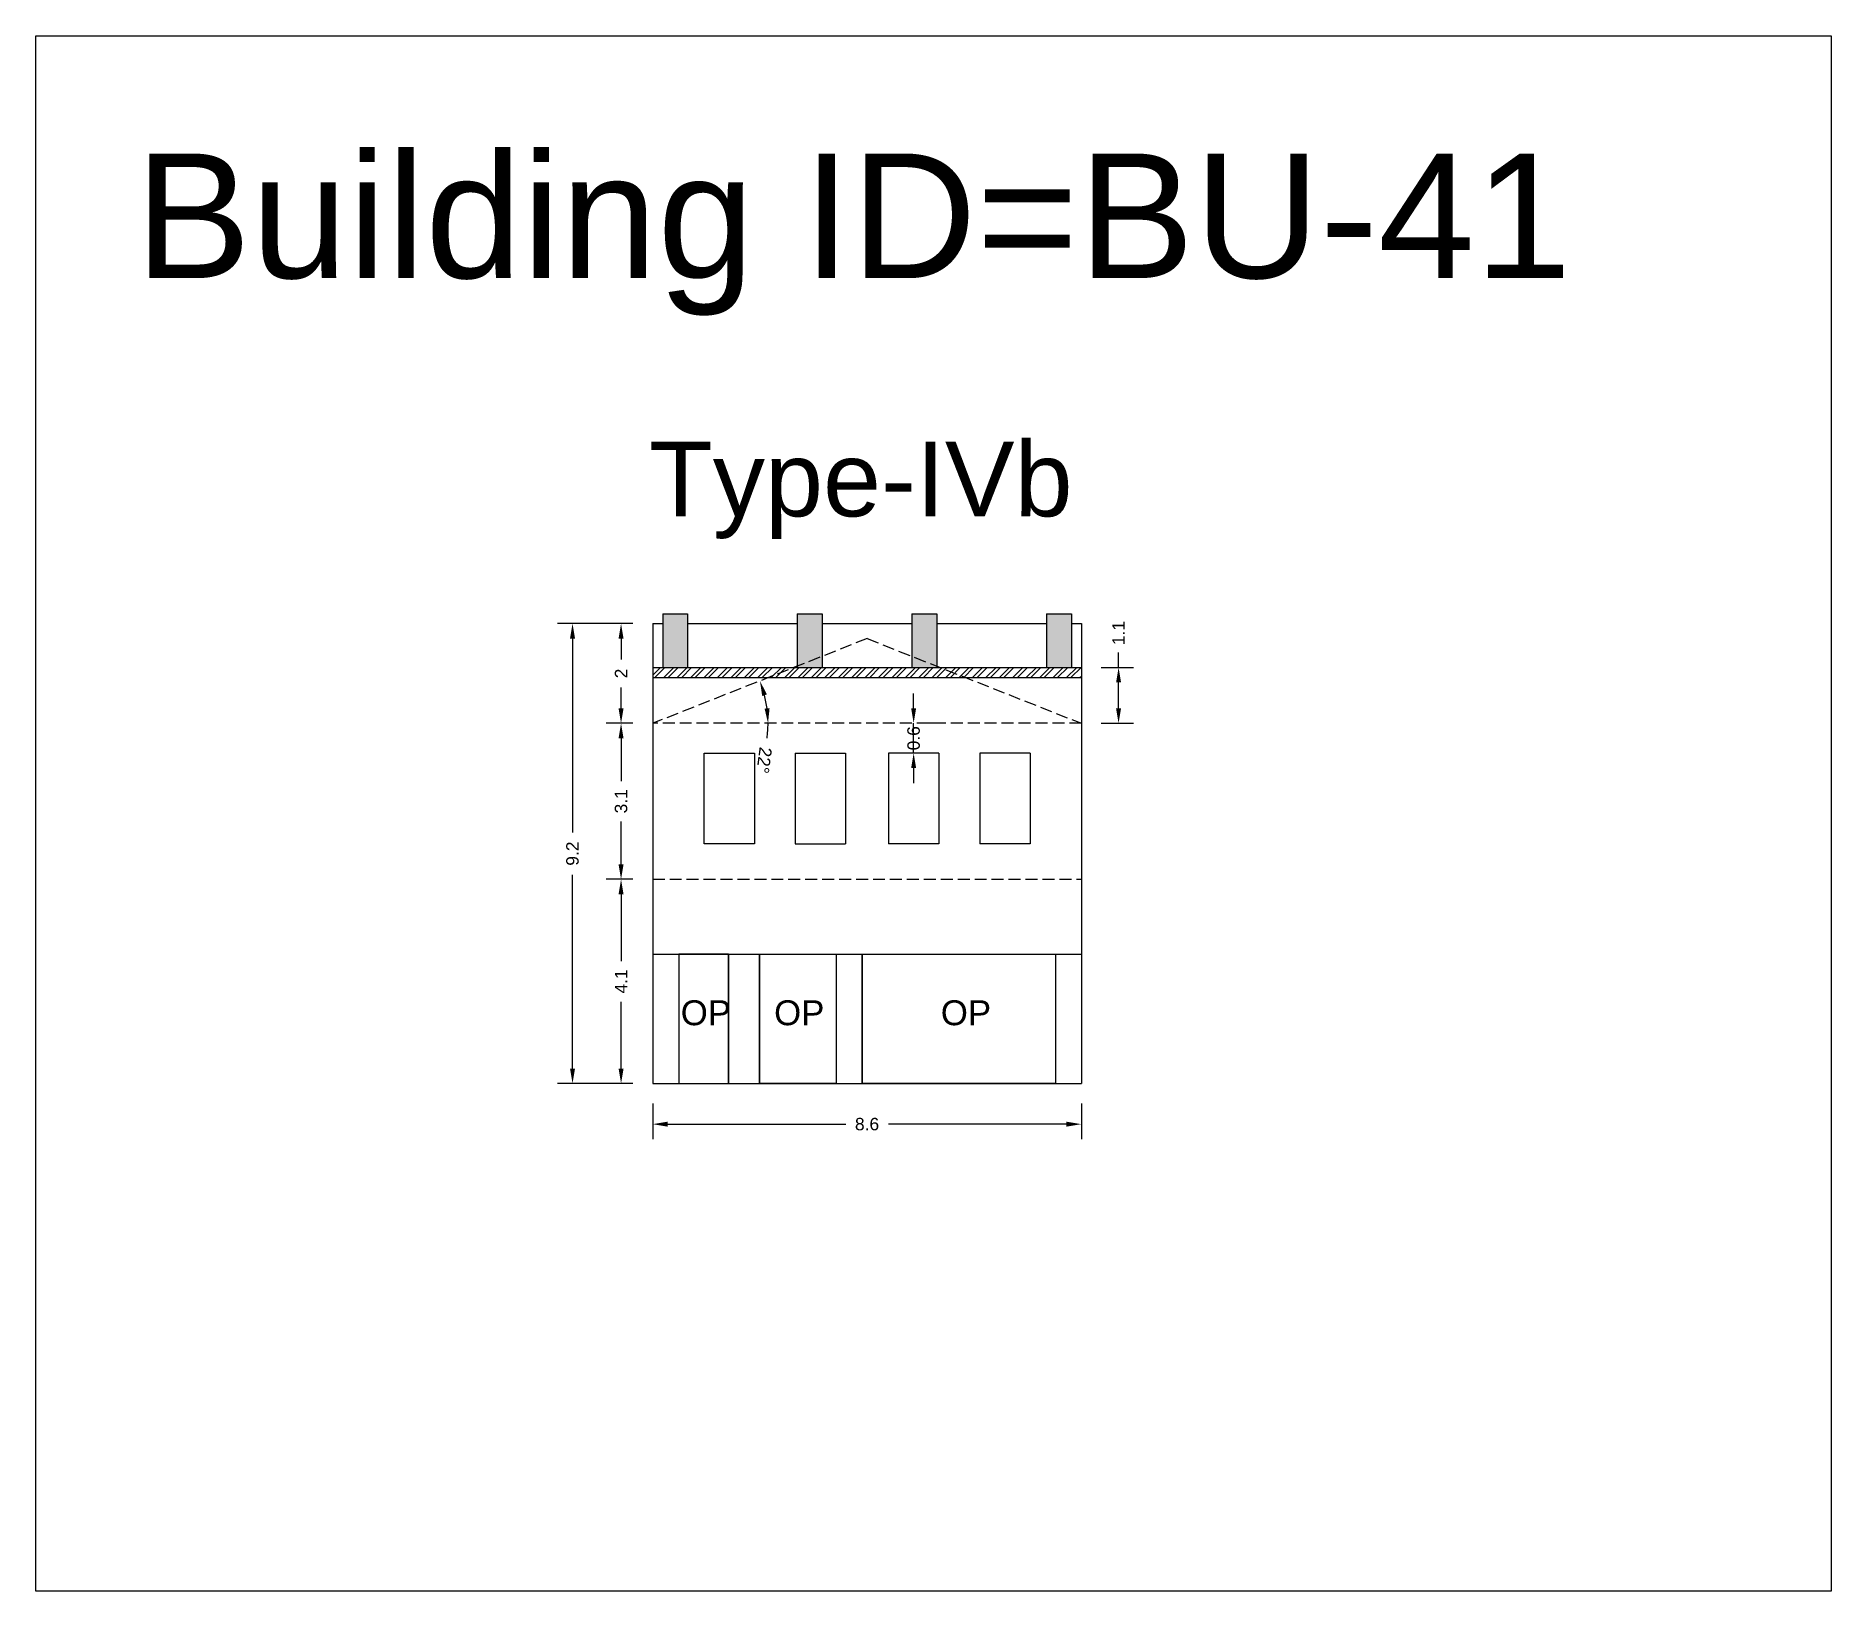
# Model space of a CAD drawing. Header units: metres. Extents: x 3416649 to 3417093, y -6712874 to -6712690.
# Drawn here: x 3416649.39 to 3416685.41, y -6712874.47 to -6712843.26 of the extents above; entities that cross this region are included whole.
import ezdxf

# ---------------------------------------------------------------- set-up
doc = ezdxf.new("R2010")
doc.units = ezdxf.units.M
doc.linetypes.add('ACAD_ISO02W100', pattern=[15, 12, -3])
doc.layers.add('Dotted', color=7, linetype='ACAD_ISO02W100', plot=False)
doc.styles.get("Standard").update_dxf_attribs({"font": 'arial.ttf'})
doc.dimstyles.new('ISO-25', dxfattribs={"dimtxt": 0.25, "dimasz": 0.3, "dimexe": 0.3, "dimexo": 0.4, "dimgap": 0.2, "dimtad": 0, "dimdec": 1, "dimdsep": 46, "dimtxsty": 'Standard', "dimcen": 2.5, "dimadec": 0, "dimazin": 0, "dimtfac": 1, "dimtdec": 1, "dimtmove": 0, "dimatfit": 3, "dimfxl": 1, "dimarcsym": 0})

# ---------------------------------------------------------------- blocks, each defined once
blk = doc.blocks.new('*D348')
at = {"color": 0, "lineweight": -2, "transparency": 16777216}
for p, q in [((3416661.364, -6712860.187), (3416660.828, -6712860.187)), ((3416661.128, -6712860.487), (3416661.128, -6712861.829)), ((3416661.128, -6712863.987), (3416661.128, -6712862.646)), ((3416661.364, -6712864.287), (3416660.828, -6712864.287))]:
    blk.add_line(p, q, dxfattribs=at)
at = {"color": 0, "transparency": 16777216}
for points in [[(3416661.078, -6712860.487), (3416661.178, -6712860.487), (3416661.128, -6712860.187)], [(3416661.078, -6712863.987), (3416661.178, -6712863.987), (3416661.128, -6712864.287)]]:
    blk.add_solid(points, dxfattribs=at)
at = {"layer": 'Defpoints', "color": 0, "transparency": 16777216}
for p in [(3416661.128, -6712860.187), (3416661.764, -6712860.187), (3416661.764, -6712864.287)]:
    blk.add_point(p, dxfattribs=at)
at = {"color": 0, "transparency": 16777216, "insert": (3416661.128, -6712862.237), "char_height": 0.25, "attachment_point": 5, "rotation": 90}
blk.add_mtext('4.1', dxfattribs=at)
blk = doc.blocks.new('*D349')
at = {"color": 0, "lineweight": -2, "transparency": 16777216}
for p, q in [((3416661.364, -6712857.057), (3416660.828, -6712857.057)), ((3416661.128, -6712857.357), (3416661.128, -6712858.219)), ((3416661.128, -6712859.887), (3416661.128, -6712859.026)), ((3416661.364, -6712860.187), (3416660.828, -6712860.187))]:
    blk.add_line(p, q, dxfattribs=at)
at = {"color": 0, "transparency": 16777216}
for points in [[(3416661.078, -6712857.357), (3416661.178, -6712857.357), (3416661.128, -6712857.057)], [(3416661.078, -6712859.887), (3416661.178, -6712859.887), (3416661.128, -6712860.187)]]:
    blk.add_solid(points, dxfattribs=at)
at = {"layer": 'Defpoints', "color": 0, "transparency": 16777216}
for p in [(3416661.128, -6712857.057), (3416661.764, -6712857.057), (3416661.764, -6712860.187)]:
    blk.add_point(p, dxfattribs=at)
at = {"color": 0, "transparency": 16777216, "insert": (3416661.128, -6712858.622), "char_height": 0.25, "attachment_point": 5, "rotation": 90}
blk.add_mtext('3.1', dxfattribs=at)
blk = doc.blocks.new('*D350')
at = {"color": 0, "lineweight": -2, "transparency": 16777216}
for p, q in [((3416661.364, -6712855.057), (3416660.828, -6712855.057)), ((3416661.128, -6712855.357), (3416661.128, -6712855.774)), ((3416661.128, -6712856.757), (3416661.128, -6712856.34)), ((3416661.364, -6712857.057), (3416660.828, -6712857.057))]:
    blk.add_line(p, q, dxfattribs=at)
at = {"color": 0, "transparency": 16777216}
for points in [[(3416661.078, -6712855.357), (3416661.178, -6712855.357), (3416661.128, -6712855.057)], [(3416661.078, -6712856.757), (3416661.178, -6712856.757), (3416661.128, -6712857.057)]]:
    blk.add_solid(points, dxfattribs=at)
at = {"layer": 'Defpoints', "color": 0, "transparency": 16777216}
for p in [(3416661.128, -6712855.057), (3416661.764, -6712855.057), (3416661.764, -6712857.057)]:
    blk.add_point(p, dxfattribs=at)
at = {"color": 0, "transparency": 16777216, "insert": (3416661.128, -6712856.057), "char_height": 0.25, "attachment_point": 5, "rotation": 90}
blk.add_mtext('2', dxfattribs=at)
blk = doc.blocks.new('*D351')
at = {"color": 0, "lineweight": -2, "transparency": 16777216}
for p, q in [((3416661.364, -6712855.057), (3416659.854, -6712855.057)), ((3416660.154, -6712855.357), (3416660.154, -6712859.246)), ((3416660.154, -6712863.987), (3416660.154, -6712860.098)), ((3416661.364, -6712864.287), (3416659.854, -6712864.287))]:
    blk.add_line(p, q, dxfattribs=at)
at = {"color": 0, "transparency": 16777216}
for points in [[(3416660.104, -6712855.357), (3416660.204, -6712855.357), (3416660.154, -6712855.057)], [(3416660.104, -6712863.987), (3416660.204, -6712863.987), (3416660.154, -6712864.287)]]:
    blk.add_solid(points, dxfattribs=at)
at = {"layer": 'Defpoints', "color": 0, "transparency": 16777216}
for p in [(3416660.154, -6712855.057), (3416661.764, -6712855.057), (3416661.764, -6712864.287)]:
    blk.add_point(p, dxfattribs=at)
at = {"color": 0, "transparency": 16777216, "insert": (3416660.154, -6712859.672), "char_height": 0.25, "attachment_point": 5, "rotation": 90}
blk.add_mtext('9.2', dxfattribs=at)
blk = doc.blocks.new('*D352')
at = {"color": 0, "lineweight": -2, "transparency": 16777216}
for p, q in [((3416661.764, -6712864.687), (3416661.764, -6712865.402)), ((3416670.364, -6712864.687), (3416670.364, -6712865.402)), ((3416662.064, -6712865.102), (3416665.636, -6712865.102)), ((3416670.064, -6712865.102), (3416666.492, -6712865.102))]:
    blk.add_line(p, q, dxfattribs=at)
at = {"color": 0, "transparency": 16777216}
for points in [[(3416662.064, -6712865.052), (3416662.064, -6712865.152), (3416661.764, -6712865.102)], [(3416670.064, -6712865.052), (3416670.064, -6712865.152), (3416670.364, -6712865.102)]]:
    blk.add_solid(points, dxfattribs=at)
at = {"layer": 'Defpoints', "color": 0, "transparency": 16777216}
for p in [(3416661.764, -6712864.287), (3416670.364, -6712864.287), (3416670.364, -6712865.102)]:
    blk.add_point(p, dxfattribs=at)
at = {"color": 0, "transparency": 16777216, "insert": (3416666.064, -6712865.102), "char_height": 0.25, "attachment_point": 5}
blk.add_mtext('8.6', dxfattribs=at)
blk = doc.blocks.new('*D353')
at = {"color": 0, "lineweight": -2, "transparency": 16777216}
for p, q in [((3416666.999, -6712856.757), (3416666.999, -6712856.457)), ((3416666.999, -6712857.657), (3416666.999, -6712857.057)), ((3416667.399, -6712857.057), (3416667.299, -6712857.057)), ((3416667.399, -6712857.657), (3416667.299, -6712857.657)), ((3416666.999, -6712857.957), (3416666.999, -6712858.257))]:
    blk.add_line(p, q, dxfattribs=at)
at = {"color": 0, "transparency": 16777216}
for points in [[(3416666.949, -6712856.757), (3416667.049, -6712856.757), (3416666.999, -6712857.057)], [(3416666.949, -6712857.957), (3416667.049, -6712857.957), (3416666.999, -6712857.657)]]:
    blk.add_solid(points, dxfattribs=at)
at = {"layer": 'Defpoints', "color": 0, "transparency": 16777216}
for p in [(3416666.999, -6712857.057), (3416666.999, -6712857.057), (3416666.999, -6712857.657)]:
    blk.add_point(p, dxfattribs=at)
at = {"color": 0, "transparency": 16777216, "insert": (3416666.999, -6712857.357), "char_height": 0.25, "attachment_point": 5, "rotation": 90}
blk.add_mtext('0.6', dxfattribs=at)
blk = doc.blocks.new('*D354')
at = {"color": 0, "lineweight": -2, "transparency": 16777216}
for p, q in [((3416671.111, -6712855.937), (3416671.111, -6712855.637)), ((3416670.764, -6712855.937), (3416671.411, -6712855.937)), ((3416671.111, -6712856.757), (3416671.111, -6712856.237)), ((3416670.764, -6712857.057), (3416671.411, -6712857.057))]:
    blk.add_line(p, q, dxfattribs=at)
at = {"color": 0, "transparency": 16777216}
for points in [[(3416671.061, -6712856.237), (3416671.161, -6712856.237), (3416671.111, -6712855.937)], [(3416671.061, -6712856.757), (3416671.161, -6712856.757), (3416671.111, -6712857.057)]]:
    blk.add_solid(points, dxfattribs=at)
at = {"layer": 'Defpoints', "color": 0, "transparency": 16777216}
for p in [(3416670.364, -6712855.937), (3416671.111, -6712855.937), (3416670.364, -6712857.057)]:
    blk.add_point(p, dxfattribs=at)
at = {"color": 0, "transparency": 16777216, "insert": (3416671.111, -6712855.246), "char_height": 0.25, "attachment_point": 5, "rotation": 90}
blk.add_mtext('1.1', dxfattribs=at)
blk = doc.blocks.new('*D355')
at = {"color": 0, "lineweight": -2, "transparency": 16777216}
for start, end in [(7.4353, 14.136), (352.5647, 360)]:
    blk.add_arc((3416661.764, -6712857.057), 2.313, start, end, dxfattribs=at)
at = {"color": 0, "transparency": 16777216}
for points in [[(3416663.96, -6712856.508), (3416664.055, -6712856.477), (3416663.915, -6712856.207)], [(3416664.108, -6712856.755), (3416664.008, -6712856.761), (3416664.077, -6712857.057)]]:
    blk.add_solid(points, dxfattribs=at)
at = {"layer": 'Defpoints', "color": 0, "transparency": 16777216}
for p in [(3416666.064, -6712855.357), (3416664.005, -6712856.483), (3416661.764, -6712857.057), (3416661.764, -6712857.057), (3416670.364, -6712857.057)]:
    blk.add_point(p, dxfattribs=at)
at = {"color": 0, "transparency": 16777216, "insert": (3416664, -6712857.8), "char_height": 0.25, "attachment_point": 5, "rotation": 262.5647}
blk.add_mtext('22°', dxfattribs=at)

msp = doc.modelspace()

# ---------------------------------------------------------------- hatches: boundary and pattern name
h = msp.add_hatch(color=256)
h.dxf.hatch_style = 1
h.paths.add_polyline_path([(3416662.464, -6712854.857), (3416661.964, -6712854.857), (3416661.964, -6712855.937), (3416662.464, -6712855.937)])
h.paths.add_polyline_path([(3416665.164, -6712854.857), (3416664.664, -6712854.857), (3416664.664, -6712855.911), (3416665.164, -6712855.713)])
h.paths.add_polyline_path([(3416665.164, -6712855.713), (3416664.664, -6712855.911), (3416664.664, -6712855.937), (3416665.164, -6712855.937)])
h.paths.add_polyline_path([(3416667.464, -6712854.857), (3416666.964, -6712854.857), (3416666.964, -6712855.713), (3416667.464, -6712855.911)])
h.paths.add_polyline_path([(3416666.964, -6712855.713), (3416666.964, -6712855.937), (3416667.464, -6712855.937), (3416667.464, -6712855.911)])
h.paths.add_polyline_path([(3416670.164, -6712854.857), (3416669.664, -6712854.857), (3416669.664, -6712855.937), (3416670.164, -6712855.937)])
h = msp.add_hatch()
h.set_pattern_fill('ANSI32', color=256, scale=0.02)
h.set_pattern_definition([(45, (-7.67946, 1.85298), (-0.134703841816, 0.134703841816), []), (45, (-7.58966, 1.85298), (-0.134703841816, 0.134703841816), [])])
h.paths.add_polyline_path([(3416670.364, -6712855.937), (3416667.531, -6712855.937), (3416668.037, -6712856.137), (3416670.364, -6712856.137)])
h.paths.add_polyline_path([(3416667.531, -6712855.937), (3416664.597, -6712855.937), (3416664.091, -6712856.137), (3416668.037, -6712856.137)])
h.paths.add_polyline_path([(3416664.597, -6712855.937), (3416661.764, -6712855.937), (3416661.764, -6712856.137), (3416664.091, -6712856.137)])

# ---------------------------------------------------------------- linework, layer by layer
for points in [[(3416649.386, -6712843.261), (3416685.409, -6712843.261), (3416685.409, -6712874.473), (3416649.386, -6712874.473)], [(3416663.804, -6712857.657), (3416663.804, -6712859.477), (3416662.794, -6712859.477), (3416662.794, -6712857.657)], [(3416663.284, -6712861.687), (3416662.284, -6712861.687), (3416662.284, -6712864.287), (3416663.284, -6712864.287)], [(3416663.904, -6712861.687), (3416665.444, -6712861.687), (3416665.444, -6712864.287), (3416663.904, -6712864.287)], [(3416665.964, -6712861.687), (3416669.844, -6712861.687), (3416669.844, -6712864.287), (3416665.964, -6712864.287)]]:
    msp.add_lwpolyline(points, close=True)
for points in [[(3416661.764, -6712855.057), (3416661.964, -6712855.057)], [(3416661.764, -6712855.057), (3416661.764, -6712864.287)], [(3416661.964, -6712854.857), (3416661.964, -6712855.937)], [(3416661.964, -6712854.857), (3416662.464, -6712854.857)], [(3416662.464, -6712854.857), (3416662.464, -6712855.937)], [(3416662.464, -6712855.057), (3416664.664, -6712855.057)], [(3416664.664, -6712854.857), (3416664.664, -6712855.937)], [(3416664.664, -6712854.857), (3416665.164, -6712854.857)], [(3416665.164, -6712854.857), (3416665.164, -6712855.937)], [(3416665.164, -6712855.057), (3416666.964, -6712855.057)], [(3416666.964, -6712854.857), (3416666.964, -6712855.937)], [(3416666.964, -6712854.857), (3416667.464, -6712854.857)], [(3416667.464, -6712854.857), (3416667.464, -6712855.937)], [(3416667.464, -6712855.057), (3416669.664, -6712855.057)], [(3416669.664, -6712854.857), (3416669.664, -6712855.937)], [(3416669.664, -6712854.857), (3416670.164, -6712854.857)], [(3416670.164, -6712854.857), (3416670.164, -6712855.937)], [(3416670.164, -6712855.057), (3416670.364, -6712855.057)], [(3416670.364, -6712855.057), (3416670.364, -6712864.287)], [(3416661.764, -6712855.937), (3416670.364, -6712855.937)], [(3416661.764, -6712856.137), (3416670.364, -6712856.137)], [(3416664.624, -6712857.657), (3416664.624, -6712859.477)], [(3416664.624, -6712857.657), (3416665.634, -6712857.657)], [(3416665.634, -6712857.657), (3416665.634, -6712859.477)], [(3416667.504, -6712857.657), (3416666.494, -6712857.657)], [(3416666.494, -6712857.657), (3416666.494, -6712859.477)], [(3416667.504, -6712857.657), (3416667.504, -6712859.477)], [(3416669.334, -6712857.657), (3416668.324, -6712857.657)], [(3416668.324, -6712857.657), (3416668.324, -6712859.477)], [(3416669.334, -6712857.657), (3416669.334, -6712859.477)], [(3416664.624, -6712859.477), (3416665.634, -6712859.477)], [(3416667.504, -6712859.477), (3416666.494, -6712859.477)], [(3416669.334, -6712859.477), (3416668.324, -6712859.477)], [(3416661.764, -6712861.687), (3416670.364, -6712861.687)], [(3416662.284, -6712861.687), (3416662.284, -6712864.287)], [(3416663.284, -6712861.687), (3416663.284, -6712864.287)], [(3416663.904, -6712861.687), (3416663.904, -6712864.287)], [(3416665.444, -6712861.687), (3416665.444, -6712864.287)], [(3416665.964, -6712861.687), (3416665.964, -6712864.287)], [(3416669.844, -6712861.687), (3416669.844, -6712864.287)], [(3416661.764, -6712864.287), (3416670.364, -6712864.287)]]:
    msp.add_lwpolyline(points)
at = {"layer": 'Dotted', "ltscale": 0.02}
for points in [[(3416666.064, -6712855.357), (3416661.764, -6712857.057)], [(3416666.064, -6712855.357), (3416670.364, -6712857.057)], [(3416670.364, -6712857.057), (3416661.764, -6712857.057)], [(3416661.764, -6712860.187), (3416670.364, -6712860.187)]]:
    msp.add_lwpolyline(points, dxfattribs=at)

# ---------------------------------------------------------------- texts
at = {"attachment_point": 1}
for s, width, heights, insert, char_height in [('Building ID=BU-41', 67.86454, [0.517], (3416651.375, -6712845.622), 2.5), ('Type-IVb', 9.99112, [0.517], (3416661.688, -6712851.404), 1.5), ('OP', 1.17554, [0], (3416662.325, -6712862.616), 0.5), ('OP', 1.17554, [0], (3416664.199, -6712862.616), 0.5), ('OP', 1.17554, [0], (3416667.544, -6712862.616), 0.5)]:
    msp.add_mtext_dynamic_manual_height_columns(s, width=width, gutter_width=12.5, heights=heights, dxfattribs=dict(at, insert=insert, char_height=char_height))

# ---------------------------------------------------------------- dimensions: what is measured, and where the dimension line sits
for base, p1, p2, picture, middle in [((3416660.154, -6712855.057), (3416661.764, -6712864.287), (3416661.764, -6712855.057), '*D351', (3416660.154, -6712859.672)), ((3416661.128, -6712855.057), (3416661.764, -6712857.057), (3416661.764, -6712855.057), '*D350', (3416661.128, -6712856.057)), ((3416671.111, -6712855.937), (3416670.364, -6712857.057), (3416670.364, -6712855.937), '*D354', (3416671.111, -6712855.246)), ((3416661.128, -6712857.057), (3416661.764, -6712860.187), (3416661.764, -6712857.057), '*D349', (3416661.128, -6712858.622)), ((3416661.128, -6712860.187), (3416661.764, -6712864.287), (3416661.764, -6712860.187), '*D348', (3416661.128, -6712862.237))]:
    dim = msp.add_linear_dim(base=base, p1=p1, p2=p2, angle=90, dimstyle='ISO-25')
    dim.commit()
    dim.dimension.update_dxf_attribs({"geometry": picture, "text_midpoint": middle})
dim = msp.add_angular_dim_2l(base=(3416664.005, -6712856.483), line1=((3416670.364, -6712857.057), (3416661.764, -6712857.057)), line2=((3416666.064, -6712855.357), (3416661.764, -6712857.057)), dimstyle='ISO-25')
dim.commit()
dim.dimension.update_dxf_attribs({"geometry": '*D355', "text_midpoint": (3416664, -6712857.8)})
dim = msp.add_linear_dim(base=(3416666.999, -6712857.057), p1=(3416666.999, -6712857.657), p2=(3416666.999, -6712857.057), angle=90, dimstyle='ISO-25')
dim.commit()
dim.dimension.update_dxf_attribs({"geometry": '*D353', "text_midpoint": (3416666.999, -6712857.357), "dimtype": 160})
dim = msp.add_linear_dim(base=(3416670.364, -6712865.102), p1=(3416661.764, -6712864.287), p2=(3416670.364, -6712864.287), dimstyle='ISO-25')
dim.commit()
dim.dimension.update_dxf_attribs({"geometry": '*D352', "text_midpoint": (3416666.064, -6712865.102)})

doc.saveas('drawing.dxf')
